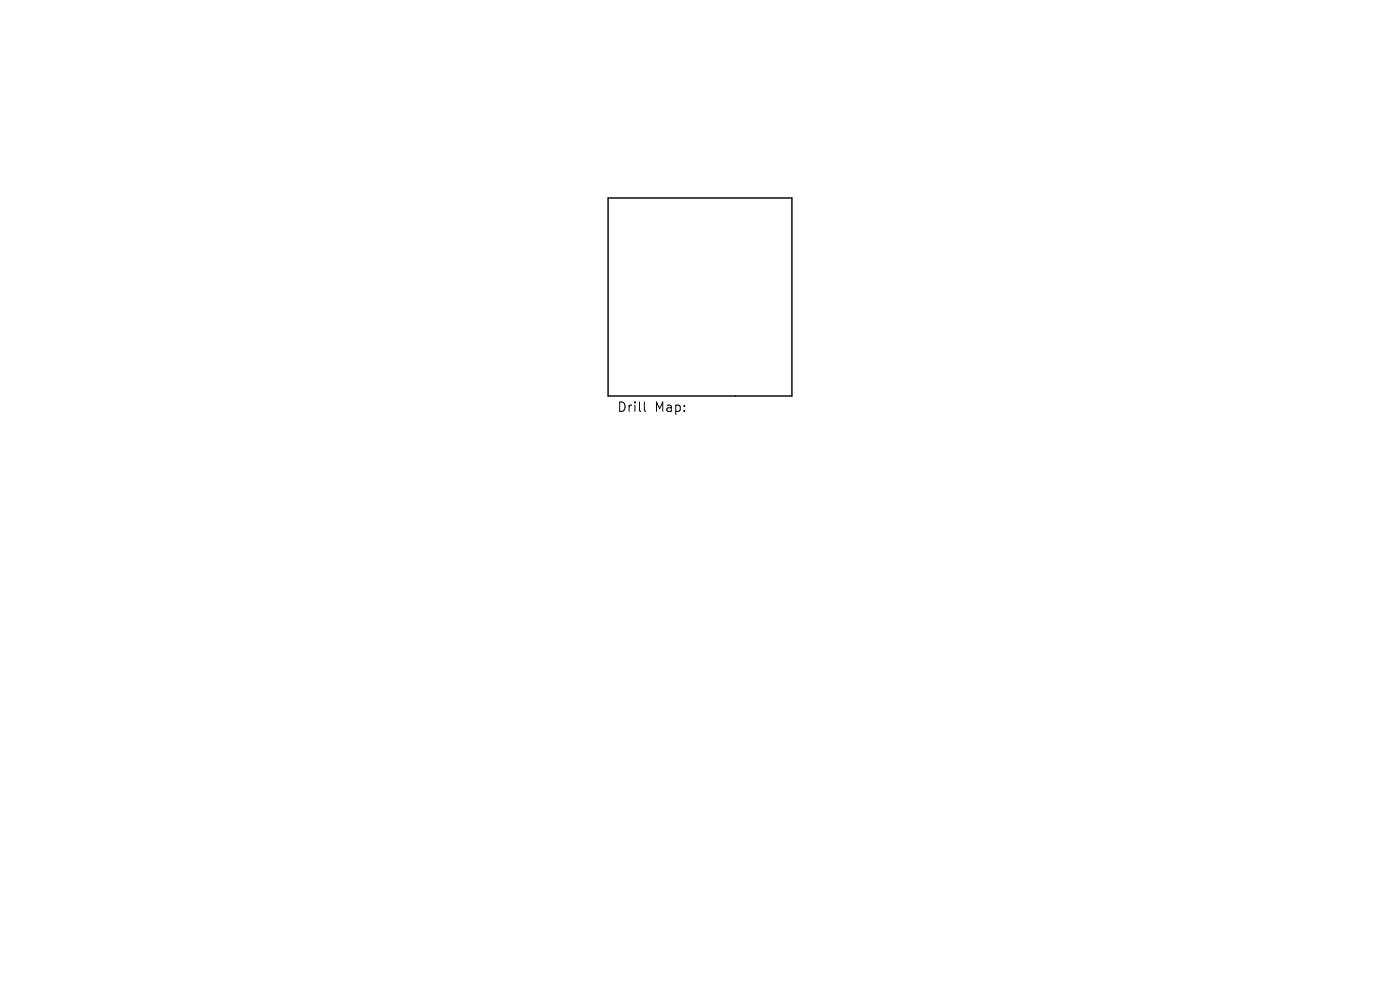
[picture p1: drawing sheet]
<svg xmlns="http://www.w3.org/2000/svg" width="297mm" height="210mm" viewBox="0 0 297 210" stroke-linecap="round" stroke-linejoin="round" font-family="sans-serif">
<defs><g id="words">
<g font-size="2.8">
<text x="130.9" y="87.7">Drill</text>
<text x="138.9" y="87.7">Map:</text>
</g>
</g></defs>
<path d="M129 42h39v42h-39z" fill="none" stroke="#000" stroke-width=".3"/>
<path d="M136.7 85.3v1.7l.3 .3" fill="none" stroke="#000" stroke-width=".21"/>
<use href="#words"/>
</svg>
